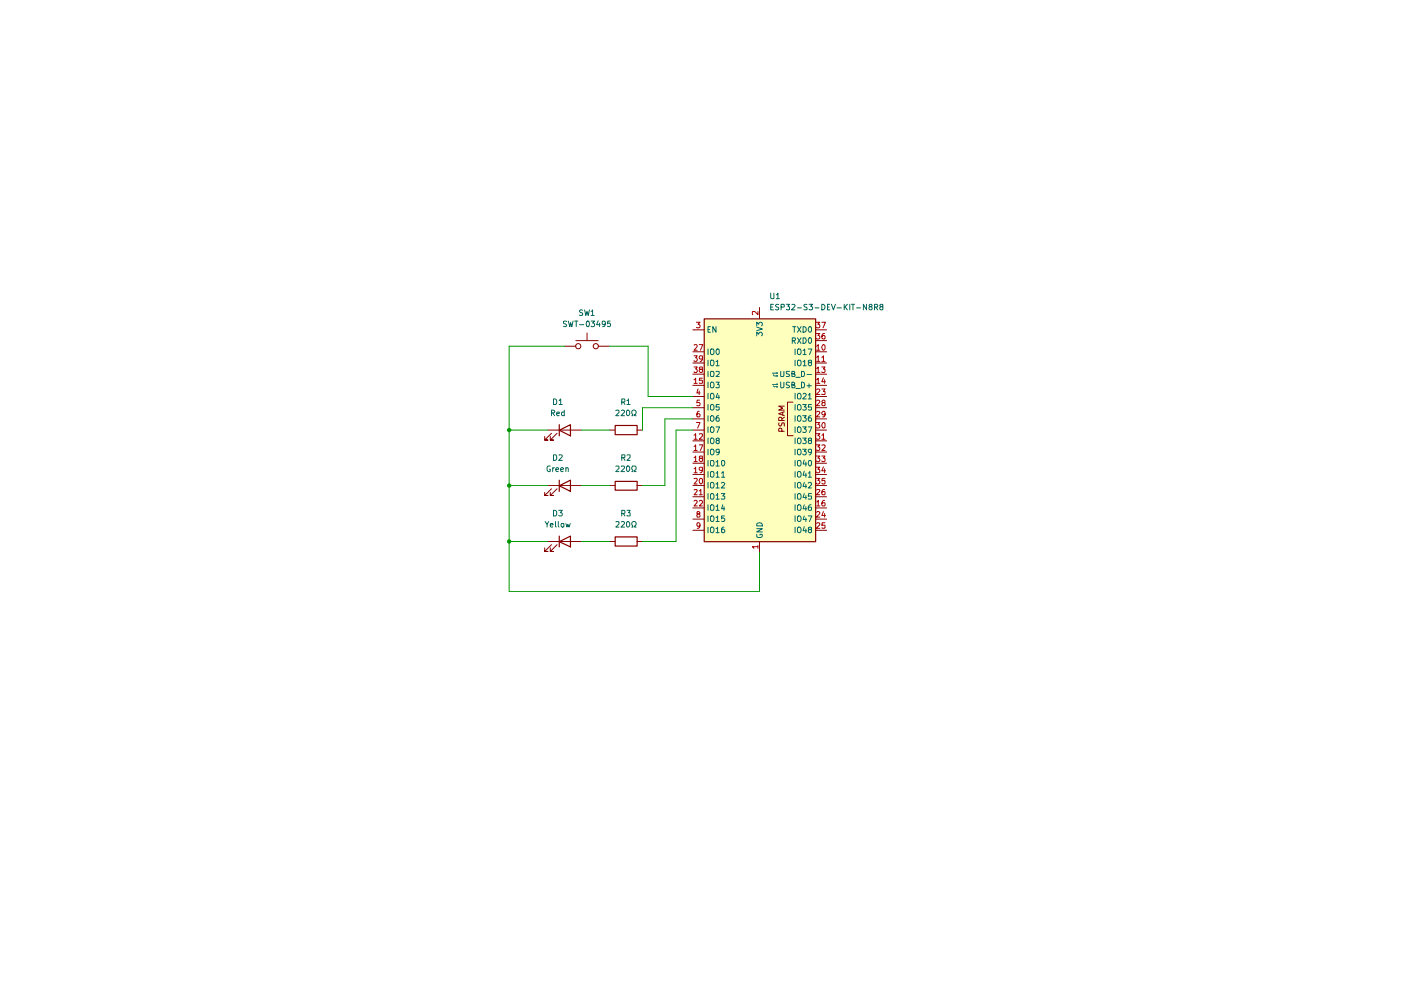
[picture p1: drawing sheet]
<svg xmlns="http://www.w3.org/2000/svg" width="297mm" height="210mm" viewBox="0 0 297 210" stroke-linecap="round" stroke-linejoin="round" font-family="sans-serif">
<path d="M149.3 67.6h23.6v47.3h-23.6z" fill="#feffbc"/>
<g fill="none" stroke="#840000" stroke-width=".21">
<path d="M119.7 73.4h2.4M122.1 72.2h4.7M124.5 70.6v1.6M126.8 73.4h2.4M146.9 69.9h2.4M146.9 74.6h2.4M146.9 77h2.4M146.9 79.3h2.4M161 65.2v2.4M172.9 69.9h2.4M172.9 74.6h2.4M172.9 77h2.4"/>
<path d="M172.9 79.3h2.4M172.9 72.2h2.4M116.2 91.2h7.1M116.9 91.9l-1.4 1.4h.7h-.7v-.8M118.1 91.9l-1.4 1.4h.6h-.6v-.8M129.2 91.2h1.2M135 91.2h1.2M146.9 84.1h2.4M146.9 86.4h2.4M146.9 88.8h2.4M146.9 91.2h2.4M146.9 93.5h2.4"/>
<path d="M146.9 81.7h2.4M146.9 95.8h2.4M146.9 98.2h2.4M165.2 89.7l-.1 .4 .3 .2h.2l.3-.6h.3l.1 .6M165.8 91.4l-.1-.6h-.5l-.1 .6h1.2M165.8 89.2v-.6l-.2-.1h-.3l-.2 .1v.6h1.2M165.9 87.5v.5M166.3 87.3l-1.2 .4 1.2 .4M166.3 86.1h-1.2l.8 .4-.8 .5h1.2M166.3 88.5l-.5 .3M168.1 85.3h-1.1v7.1h1.1M172.9 84.1h2.4"/>
<path d="M172.9 86.4h2.4M172.9 88.8h2.4M172.9 91.2h2.4M172.9 93.5h2.4M172.9 81.7h2.4M172.9 95.8h2.4M172.9 98.2h2.4M116.2 103h7.1M116.2 114.8h7.1M116.9 103.6l-1.4 1.5h.7h-.7v-.7M116.9 115.5l-1.4 1.4h.7h-.7v-.7M118.1 103.6l-1.4 1.5h.6h-.6v-.7"/>
<path d="M118.1 115.5l-1.4 1.4h.6h-.6v-.7M129.2 103h1.2M129.2 114.8h1.2M135 103h1.2M135 114.8h1.2M146.9 103h2.4M146.9 110.1h2.4M146.9 112.4h2.4M146.9 107.7h2.4M146.9 100.6h2.4M146.9 105.3h2.4M161 114.8v2.3"/>
<path d="M172.9 103h2.4M172.9 110.1h2.4M172.9 112.4h2.4M172.9 107.7h2.4M172.9 100.6h2.4M172.9 105.3h2.4"/>
<circle cx="122.6" cy="73.4" r=".55"/>
<circle cx="126.3" cy="73.4" r=".55"/>
</g>
<path d="M149.3 67.6h23.6v47.3h-23.6zM118.6 91.2l2.3-1.2v2.4zM118.6 90v2.4M130.4 90.2h4.7v2h-4.7zM118.6 103l2.3-1.2v2.4zM118.6 114.9l2.3-1.2v2.3zM118.6 101.8v2.4M118.6 113.7v2.3M130.4 102.1h4.7v1.8h-4.7zM130.4 113.8h4.7v2h-4.7z" fill="none" stroke="#840000" stroke-width=".25"/>
<g fill="none" stroke="#a90000" stroke-width=".21">
<path d="M147.2 73.2l.5-.1 .1 .2-.6 1h.6M147.2 77.8h.6l-.3 .4 .3 .3-.1 .4-.4 .1-.1-.2M147.2 75.4h.6l-.3 .5 .3 .2-.1 .4-.4 .1-.1-.1M147.7 68.3h.7l-.4 .4 .4 .3-.1 .4h-.6M148.3 73.1h.7l-.5 1.2M148.5 78.3l-.2-.3 .1-.2h.4l.1 .3-.6 .4v.2l.2 .3 .4-.2v-.4l-.1-.1M148.9 75.9l-.1 .2h-.4l-.1-.2v-.3l.1-.2 .5 .1v.8l-.1 .2-.4 .1M160.7 66v.7l-.7-.7-.5 .1 .1 .6M173.1 70.7h.7l-.4 .4 .4 .3-.1 .4h-.6M173.1 68.3h.7l-.4 .4 .4 .3-.1 .4h-.6M173.1 73.4l.4-.3v1.2M173.1 75.8l.4-.4v1.2"/>
<path d="M173.1 78.1l.4-.3v1.2M173.1 74.3h.7M173.1 76.6h.7M173.1 79h.7M174.2 75.8l.4-.4v1.2M174.2 77.8h.7l-.3 .4 .3 .1v.5l-.1 .2h-.4l-.2-.2M174.2 68.3h.8l-.5 1.2M174.2 76.6h.7M174.4 73.2l.3-.1 .2 .2v.7l-.2 .3-.3-.2a.69 .69 0 0 1 0-.9zM174.8 70.7h-.2a.73 .73 0 0 0-.1 1.2l.4-.1v-.5l-.4-.2-.3 .3M147.2 92.3l.3-.4v1.2M147.2 80.5l.3-.3v1.1"/>
<path d="M147.2 94.7l.3-.4v1.2M147.2 97l.3-.3v1.2M147.2 99.4l.3-.3v1.1M147.2 93.1h.6M147.2 81.3h.6M147.2 95.5h.6M147.2 97.9h.6M147.7 89.6h.7l-.5 1.2M148 82.5l-.3 .8h.7M148.3 87.2h-.2a.93 .93 0 0 0-.3 1.2h.5l.1-.2v-.3l-.1-.2h-.5l-.1 .2M148.3 92h.6v.5l-.6 .6h.6M148.3 94.3h.7l-.5 1.2"/>
<path d="M148.3 82.9v.8M148.3 84.8h-.5l-.1 .6 .6-.1 .1 .2v.4l-.1 .1-.6-.1M148.5 97.2l-.2-.3 .1-.2h.4l.1 .3-.6 .4v.2l.2 .3 .4-.2v-.4l-.1-.1M148.9 80.2h-.6v.5h.6v.5h-.6M148.9 99.6l-.1 .1h-.4l-.1-.1v-.4l.1-.1h.5v.8l-.1 .3h-.4M173.1 89.6h.7l-.4 .4 .4 .3-.1 .4h-.6M173.1 91.9h.7l-.4 .5 .4 .2-.1 .4h-.6M173.1 94.3h.7l-.4 .4 .4 .3-.1 .4h-.6M173.1 96.7h.7l-.4 .4 .4 .3-.1 .4-.5 .1-.1-.2M173.1 99.1h.7l-.4 .4 .4 .2-.1 .5h-.5l-.1-.1M173.1 80.5l.4-.3v1.1M173.1 82.6l.5-.1 .2 .3-.7 .9h.7"/>
<path d="M173.1 85l.5-.2 .2 .4-.7 .8h.7M173.1 87.4l.5-.2 .2 .3-.7 .9h.7M173.1 81.3h.7M174.2 82.5h.7l-.3 .5 .3 .1v.5h-.7M174.2 92.3l.4-.4v1.2M174.2 94.4h.7v.4l-.7 .7h.7M174.2 96.7h.7l-.3 .4 .3 .1v.5l-.1 .2h-.4l-.2-.2M174.2 93.1h.7M174.4 89.7l.3-.1 .2 .2v.7l-.3 .3a.7 .7 0 0 1-.2-1.1zM174.5 85.3l-.3-.2 .3-.3h.3l.1 .5h-.4l-.3 .3 .2 .4 .5-.1v-.4l-.1-.2M174.6 80.1l-.4 .8h.8M174.6 99l-.4 .8h.8"/>
<path d="M174.8 80.5v.8M174.8 99.4v.8M174.9 87.7v.2l-.4 .1-.3-.3v-.2l.3-.3 .4 .2v.7l-.1 .3h-.4M147.2 101.5l.5-.1 .1 .2-.1 .3-.5 .7h.6M147.2 103.9l.5-.1 .1 .2-.6 .9h.6M147.2 106.3l.1-.2h.4l.1 .2-.6 1h.6M147.2 100.2h.6M147.9 109l-.2-.2 .2-.3h.3l.2 .2-.1 .3-.5 .1v.5h.5l.1-.1v-.3l-.2-.2M148.3 104.1l.3-.3v1.1M148.3 106.3l.1-.2h.4l.1 .2v.3l-.6 .7h.6M148.3 104.9h.6M148.4 111.3l-.2 .3h-.3l-.2-.3 .1-.4 .4-.1a.72 .72 0 0 1-.1 1.2h-.3"/>
<path d="M148.4 101.4h.4l.1 .2v.8l-.2 .2a.71 .71 0 0 1-.3-1.2zM160.7 115.9h-1.2l.4 .3M160.7 115.7v.5M173.1 101.4h.7l-.4 .5 .4 .2-.1 .4-.5 .1-.1-.2M173.1 106.4l.4-.3v1.2M173.1 108.6l.5-.1 .2 .3-.7 .8h.7M173.1 111l.5-.2 .2 .4-.7 .8h.7M173.1 103.9l.6-.1 .1 .3-.7 .8h.7M173.1 107.3h.7M174.6 108.5l-.4 .8h.8M174.8 106.1l-.4 .2-.2 .8 .2 .2 .5-.1-.1-.6h-.4l-.2 .2M174.8 103.8l-.4 .1-.2 .8 .2 .2 .5-.1-.1-.6h-.4l-.2 .2"/>
<path d="M174.8 108.9v.7M174.9 110.8h-.6l-.1 .6 .6-.1 .1 .6h-.7M174.9 101.4h-.6l-.1 .5h.7v.5l-.1 .2h-.4l-.2-.2"/>
</g>
<g fill="none" stroke="#006564" stroke-width=".21">
<path d="M150.1 69.8h.4M150.1 74v1.2M150.1 76.4v1.2M150.1 78.7v1.1M150.6 69.3h-.5v1.1h.5M150.6 74.2l.2-.2h.4a.86 .86 0 0 1-.1 1.2l-.5-.2zM150.6 78.9l.2-.2h.4l.2 .4-.2 .7h-.4l-.2-.1zM150.6 76.5l.2-.1h.4a.86 .86 0 0 1-.1 1.2l-.5-.2zM151.8 69.3v1.1l-.7-1.1v1.1M151.8 78.8h.7v.4l-.7 .6h.7M151.8 76.7l.3-.3v1.2M151.8 77.6h.7"/>
<path d="M152 74h.3l.2 .2v.7l-.3 .3a.71 .71 0 0 1-.2-1.2zM160.4 71.2v-.8l.5 .5 .1-.4 .4-.1 .2 .3v.3l-.1 .2M160.4 69.3l1.2 .5-1.2 .3M160.4 69.1v-.8l.5 .4 .2-.4 .4 .1 .1 .5-.1 .2M163.7 79.1h1.2M164 79.4l.1 .3h.8M164.6 79l.3 .1M164.6 79.5l.3 .2M164.9 79.1l-.3 .1M164.9 79.7l-.3 .1M165.5 78.7l.1 1.1h.4l.2-.1v-1M167.4 78.7l-.7 .1 .1 .4 .6 .3-.2 .3h-.5"/>
<path d="M167.9 79.2h.5v-.5h-.5v1.1h.5l.2-.3-.4-.3M168 72.2l.6-.1v-.5h-.6v1.2M168.1 69.3h.6M168.2 72.2l.5 .6M168.4 69.3v1.1M168.6 74v1.2M168.6 76.4v1.2M169.1 74.2l.1-.2h.5a.86 .86 0 0 1-.1 1.2l-.5-.2zM169.1 76.5l.1-.1h.5a.86 .86 0 0 1-.1 1.2l-.5-.2zM169.1 71.6l.7 1.2M169.1 69.3l.7 1.1M169.8 71.6l-.7 1.2"/>
<path d="M169.8 69.3l-.7 1.1M169.9 78.7h.4l.2 .2 .1 .4-.3 .5h-.4zM170.3 74.3l.3-.3v1.2M170.3 76.7l.3-.3v1.2M170.3 71.6h.4a.66 .66 0 0 1 .2 .8 .66 .66 0 0 1-.6 .4zM170.3 69.3l.6 .1v.4v.5l-.4 .1h-.2zM170.3 75.2h.6M170.3 77.6h.6M171.1 79.4h.9M171.4 74h.7l-.5 1.2M171.5 71.6h.4l.1 .2v.8l-.2 .2a.71 .71 0 0 1-.3-1.2zM171.5 69.3h.3l.2 .2v.7l-.3 .2a.7 .7 0 0 1-.2-1.1z"/>
<path d="M171.6 76.9l-.2-.4 .1-.1h.5v.3l-.6 .3v.3l.2 .3 .4-.2v-.4l-.1-.1M150.1 81v1.2M150.1 83.4v1.2M150.1 85.8v1.2M150.1 88.1v1.2M150.1 90.5v1.2M150.1 92.9v1.2M150.1 95.2v1.2M150.1 97.6v1.2M150.1 100v1.2M150.6 83.6l.5-.2a.86 .86 0 0 1 .1 1.2h-.4l-.2-.2zM150.6 85.9l.5-.1a.78 .78 0 0 1 0 1.2l-.5-.2z"/>
<path d="M150.6 88.3l.5-.2a.65 .65 0 0 1 .3 .7 .65 .65 0 0 1-.5 .5l-.3-.1zM150.6 90.7l.5-.2a.65 .65 0 0 1 .3 .7 .65 .65 0 0 1-.5 .5l-.3-.2zM150.6 93l.5-.1a.65 .65 0 0 1 .3 .7 .65 .65 0 0 1-.5 .5l-.3-.2zM150.6 81.2l.5-.2a.86 .86 0 0 1 .1 1.2h-.4l-.2-.2zM150.6 95.4l.2-.2h.4a.86 .86 0 0 1-.1 1.2l-.5-.1zM150.6 97.8l.2-.2h.4a.86 .86 0 0 1-.1 1.2l-.5-.2zM150.8 100h.4a.86 .86 0 0 1-.1 1.2l-.5-.2v-.8zM151.8 90.5h.8l-.5 1.2M151.8 81h.7l-.4 .5 .4 .1v.5h-.7M151.8 98l.3-.4v1.2M151.8 98.8h.7M152.1 93.4l-.3-.3 .3-.2 .4 .1v.3a.51 .51 0 0 0-.6 .7h.6v-.5l-.2-.1"/>
<path d="M152.1 83.4l-.3 .8h.8M152.4 88.1h-.3a.73 .73 0 0 0 0 1.2l.4-.1v-.5l-.4-.1-.3 .2M152.4 83.8v.8M152.5 85.8h-.6l-.1 .6 .6-.1 .1 .6h-.7M152.5 95.8l-.1 .1h-.4l-.2-.1v-.4l.2-.2 .5 .1v.8l-.2 .3h-.3M153 97.8l.2-.2a.6 .6 0 0 1 .5 .4 .6 .6 0 0 1-.2 .7l-.3 .1-.2-.2zM163.7 81.5h1.2M164 81.7l.3 .3M164.3 82h.6M164.6 81.3l.3 .2M164.6 81.9l.3 .1M164.9 81.5l-.3 .1"/>
<path d="M164.9 82l-.3 .2M165.5 81l.1 1.2h.4l.2-.2v-1M167.4 81.1l-.5-.1-.2 .2v.3l.7 .4-.2 .3h-.5M167.9 81.6l.5-.1v-.4l-.5-.1v1.2h.5l.2-.3-.4-.3M168.6 83.4v1.2M168.6 85.8v1.2M168.6 88.1v1.2M168.6 90.5v1.2M168.6 92.9v1.2M168.6 95.2v1.2M168.6 97.6v1.2M168.6 100v1.2"/>
<path d="M168.7 80h1M168.7 82.4h1M169.1 83.6l.5-.2a.86 .86 0 0 1 .1 1.2h-.5l-.1-.2zM169.1 85.9l.5-.1a.78 .78 0 0 1 0 1.2l-.5-.2zM169.1 88.3l.5-.2a.65 .65 0 0 1 .3 .7 .65 .65 0 0 1-.6 .5l-.2-.1zM169.1 90.7l.5-.2a.65 .65 0 0 1 .3 .7 .65 .65 0 0 1-.6 .5l-.2-.2zM169.1 93l.5-.1a.65 .65 0 0 1 .3 .7 .65 .65 0 0 1-.6 .5l-.2-.2zM169.1 95.4l.1-.2h.5a.86 .86 0 0 1-.1 1.2l-.5-.1zM169.1 97.8l.1-.2h.5a.86 .86 0 0 1-.1 1.2l-.5-.2zM169.2 100h.5a.86 .86 0 0 1-.1 1.2l-.5-.2v-.8zM169.9 81a.66 .66 0 0 1 .7 .5 .66 .66 0 0 1-.3 .7h-.4zM170.2 85.8h.7l-.4 .5h.4v.5l-.2 .2-.5-.1"/>
<path d="M170.2 88.1h.7l-.4 .5 .4 .2v.4h-.7M170.2 90.5h.7l-.4 .4 .4 .3v.4h-.7M170.2 92.9h.7l-.4 .4 .4 .3v.4h-.7M170.2 95.2h.7l-.4 .5 .4 .2v.5h-.6l-.1-.1M170.3 83.6l.4-.2 .2 .3-.7 .9h.7M170.5 97.5l-.2 .9h.7M170.5 99.9l-.2 .9h.7M170.9 98v.8M171.1 81.8h.9M171.4 83.7h.1l.2-.3v1.2M171.4 90.5h.7l-.5 1.2M171.4 84.6h.6"/>
<path d="M171.5 97.6h.4l.1 .2v.8l-.2 .2a.71 .71 0 0 1-.3-1.2zM171.5 81.4v.8M171.6 93.4l-.2-.3 .2-.2 .4 .1v.3a.51 .51 0 0 0-.6 .7h.6v-.5l-.1-.1M172 88.1h-.3a.73 .73 0 0 0-.1 1.2l.4-.1v-.5l-.4-.1-.2 .2M172 85.8h-.6v.6l.6-.1v.6h-.6M172 95.8v.1h-.5l-.1-.1v-.4l.1-.2 .5 .1v.8l-.1 .3h-.4M150.1 102.3v1.2M150.1 104.6v1.2M150.1 107v1.2M150.1 109.4v1.2M150.1 111.8v1.1M150.6 109.6l.5-.2a.65 .65 0 0 1 .3 .7 .65 .65 0 0 1-.5 .5l-.3-.2z"/>
<path d="M150.6 111.9l.5-.1a.65 .65 0 0 1 .3 .6 .65 .65 0 0 1-.5 .5l-.3-.1zM150.6 102.4l.5-.1a.86 .86 0 0 1 .1 1.2h-.4l-.2-.2zM150.6 104.8l.5-.2a.86 .86 0 0 1 .1 1.2h-.4l-.2-.1zM150.6 107.2l.5-.2a.86 .86 0 0 1 .1 1.2h-.4l-.2-.2zM151.8 109.7l.3-.3v1.2M151.8 112.1l.3-.3v1.1M151.8 100.3l.3-.3v1.2M151.8 102.6h.2l.1-.3v1.2M151.8 105h.2l.1-.4v1.2M151.8 107.4h.2l.1-.4v1.2M151.8 110.6h.7M151.8 112.9h.7"/>
<path d="M151.8 101.2h.7M151.8 103.5h.7M151.8 105.8h.7M151.8 108.2h.7M152.9 104.6h.8l-.5 .6 .5 .1v.4l-.2 .1-.6-.1M153 100.3l.3-.3v1.2M153 102.4l.4-.1 .3 .3-.8 .9h.8M153 101.2h.7M153.2 107l-.2 .9h.7M153.5 111.8l-.5 .2v.9h.6l.1-.5-.3-.2h-.2l-.2 .2M153.5 107.4v.8M153.6 109.4h-.6v.6l.4-.2 .3 .3-.1 .4h-.6"/>
<path d="M160.4 113.3v.5l.3 .2h.6l.2-.2v-.5h-.4v.2M160.4 112.1h1.2l-1.2 .7h1.2M160.4 111.1a.66 .66 0 0 1 .8-.2 .66 .66 0 0 1 .4 .6h-1.2zM168.6 102.3v1.2M168.6 104.6v1.2M168.6 107v1.2M168.6 109.4v1.2M168.6 111.8v1.1M169.1 107.2l.5-.2a.86 .86 0 0 1 .1 1.2h-.5l-.1-.2zM169.1 109.6l.5-.2a.65 .65 0 0 1 .3 .7 .65 .65 0 0 1-.6 .5l-.2-.2zM169.1 111.9l.5-.1a.65 .65 0 0 1 .3 .6 .65 .65 0 0 1-.6 .5l-.2-.1zM169.1 104.8l.5-.2a.86 .86 0 0 1 .1 1.2h-.5l-.1-.1z"/>
<path d="M169.1 102.4l.5-.1a.86 .86 0 0 1 .1 1.2h-.5l-.1-.2zM170.5 107l-.2 .9h.7M170.5 109.4l-.2 .8h.7M170.5 111.7l-.2 .8h.7M170.5 104.6l-.2 .9h.7M170.5 102.3l-.2 .8h.7M170.9 100.3v.9M170.9 102.7v.8M170.9 105.1v.7M170.9 107.4v.8M170.9 109.8v.8M170.9 112.2v.7"/>
<path d="M171.4 109.4h.7l-.5 1.2M171.4 100.3l.3-.3v1.2M171.4 102.4l.1-.1h.4l.1 .1v.4l-.6 .7h.6M171.4 101.2h.6M171.6 112.3l-.2-.3 .2-.2h.4v.4a.51 .51 0 0 0-.6 .7h.6v-.5l-.1-.1M172 107l-.5 .2-.1 .8 .1 .2 .5-.1v-.6h-.5l-.1 .2M172 104.6h-.6v.6h.6v.5h-.6"/>
</g>
<path d="M119.7 73.4h-11.8v52h53.1v-8.3M129.2 73.4h8.2v10.7h9.5M107.9 91.2h8.3M123.3 91.2h5.9M146.9 88.8h-5.9v14.2h-4.8M146.9 91.2h-3.6v23.6h-7.1M146.9 86.4h-10.7v4.8M107.9 103h8.3M107.9 114.8h8.3M123.3 103h5.9M123.3 114.8h5.9" fill="none" stroke="#009800" stroke-width=".21"/>
<g fill="#009800">
<circle cx="107.9" cy="91.2" r=".47"/>
<circle cx="107.9" cy="103" r=".47"/>
<circle cx="107.9" cy="114.8" r=".47"/>
</g>
<g fill="none" stroke="#006564" stroke-width=".21">
<path d="M120.1 68.2h-.6v.3l.6 .4-.2 .4-.4-.1M120.5 68.1l.3 1.2 .2-.9 .2 .9 .3-1.2M121.8 68.1h.7M122.2 68.1v1.2M122.9 68.8h.9M123.5 65.8l-.4-.1-.2 .3 .2 .3 .4 .2v.3h-.6M124 65.7l.2 1.2 .3-.9 .2 .9 .3-1.2M124.4 68.2l.3-.1a.78 .78 0 0 1 0 1.2l-.3-.1zM125.3 68.1h.8l-.5 .4 .5 .2-.1 .5h-.7M125.3 66l.3-.3v1.2M125.3 66.9h.7M126.8 68l-.3 .8h.8"/>
<path d="M127.1 68.5v.8M128.4 68.6l-.3 .2-.4-.1v-.5l.4-.1a.73 .73 0 0 1-.1 1.2h-.2M129.4 68.1h-.5l-.1 .6 .1-.2 .5 .1v.6h-.6M163.4 62.1v1.1l.2 .1 .5-.1v-1.1M163.4 65.1h.4M164 64.5h-.6v1.2h.6M164.6 62.5h.2l.1-.4v1.2M164.6 63.3h.7M165.1 64.6l-.4-.1-.3 .3 .3 .3 .4 .2v.3h-.7M165.6 65.1h.6l.1-.5-.7-.1v1.2M166.7 64.5h.7l-.4 .4 .4 .2v.5h-.7M167.9 64.6l.4-.1 .3 .4-.8 .8h.8"/>
<path d="M169.1 65.3h.8M171.1 64.6l-.4-.1-.3 .3 .3 .3 .4 .2v.3h-.7M171.5 64.5h.8l-.4 .4 .4 .3-.1 .4h-.7M172.8 65.3h.9M174.2 64.5a.6 .6 0 0 1 .7 .6 .6 .6 0 0 1-.7 .6zM175.4 65.1h.4M175.9 64.5h-.5v1.2h.5M176.3 64.5l.4 1.2 .4-1.2M177.5 65.3h.9M179 64.5v1.2M179.2 65l.5 .7M179.7 64.5l-.7 .7"/>
<path d="M180.2 64.5v1.2M180.5 64.5h.7M180.8 64.5v1.2M181.6 65.3h.9M183.7 64.5v1.2l-.7-1.2v1.2M184.5 65l-.3-.2a.35 .35 0 0 1 .4-.3 .35 .35 0 0 1 .3 .3l-.2 .2a.36 .36 0 0 0-.5 .4 .36 .36 0 0 0 .6 .3 .36 .36 0 0 0 0-.6l-.1-.1M185.4 65.1h.6v-.5l-.6-.1v1.2M185.7 65.1l.4 .6M186.8 65l-.3-.2 .3-.3 .4 .1v.3a.51 .51 0 0 0-.6 .7h.6v-.5l-.2-.1M116.7 98.8h-.5l-.2 .3v.6l.2 .2h.5v-.4h-.2M116.9 87.5h.5l.2-.1-.1-.4h-.6v1.1M117.2 99.1v.9"/>
<path d="M117.2 87.5l.4 .6M117.3 96.4h.6l.1 .3v.6l-.3 .3h-.4zM117.3 84.6l.6 .1 .1 .2v.6l-.1 .3h-.6zM117.5 99.1l-.3 .3M117.9 99.6l.5-.1-.1-.4-.4 .2v.5l.1 .2 .4-.1M118 87.7l.6-.1-.1-.2h-.4l-.1 .1v.5l.2 .1h.3M118.5 96.5l.5-.1 .2 .4-.8 .8h.8M118.5 84.9l.4-.3v1.2M118.5 85.8h.7M118.9 99.6l.6-.1-.2-.4-.4 .2v.5l.1 .2 .4-.1M119.6 87.4h-.5l-.1 .5a.36 .36 0 0 0 .6 .2M119.6 87v1.1"/>
<path d="M120 99.3l.1-.2 .4 .2v.7M120 99.1v.9M130.6 98.9h.6v.4l-.6 .7h.6M130.6 87h.6v.5l-.6 .6h.6M131.7 98.9l.5-.1 .2 .3-.7 .9h.7M131.7 87h.5l.2 .3-.7 .8h.7M131.8 97l.7-.1v-.4l-.7-.1v1.2M131.8 85.3h.5l.2-.2v-.3l-.2-.2h-.5v1.2M132.2 97l.3 .6M132.2 85.3l.3 .5M132.8 99l.2-.2a.6 .6 0 0 1 .6 .4 .6 .6 0 0 1-.3 .7l-.2 .1-.3-.3zM132.9 87h.3a.64 .64 0 0 1 .3 .6 .64 .64 0 0 1-.4 .5l-.3-.2z"/>
<path d="M132.9 96.5h.7v.4l-.7 .7h.7M132.9 84.9h.2l.2-.3v1.2M132.9 85.8h.7M133.9 100h.3l-.3-.6 .2-.6h.6l.2 .6-.4 .3v.3h.4M133.9 88.1h.3l-.3-.6a.48 .48 0 0 1 .5-.6 .48 .48 0 0 1 .5 .6l-.2 .4h-.2v.2h.4M115.6 110.6l.4 .6 .3-.6M116 111.2v.6M116.7 111.3h.6l-.1-.3h-.4l-.1 .2v.4l.1 .2 .4-.1M117.3 108.2h.4l.3 .3v.6l-.1 .3h-.6zM117.8 110.6v1l.1 .2M118.4 110.6v1l.1 .2M118.4 108.2h.8l-.4 .5 .4 .2v.3l-.2 .2-.6-.1"/>
<path d="M119 111l.5 .1v.6h-.5zM120 111l.2 .8 .2-.6 .2 .6 .3-.8M130.6 110.7h.6v.4l-.6 .7h.6M131.7 110.7l.5-.1 .2 .3-.7 .9h.7M131.8 108.9h.5l.2-.2v-.3l-.2-.2h-.5v1.2M132.2 108.9l.3 .5M132.9 110.7l.3-.1a.64 .64 0 0 1 .3 .6 .64 .64 0 0 1-.4 .6l-.3-.3zM132.9 108.2h.7l-.3 .5 .3 .1v.5h-.7M133.9 111.8h.3l-.3-.6a.48 .48 0 0 1 .5-.6 .48 .48 0 0 1 .5 .6l-.2 .3h-.2v.3h.4"/>
</g>
</svg>
